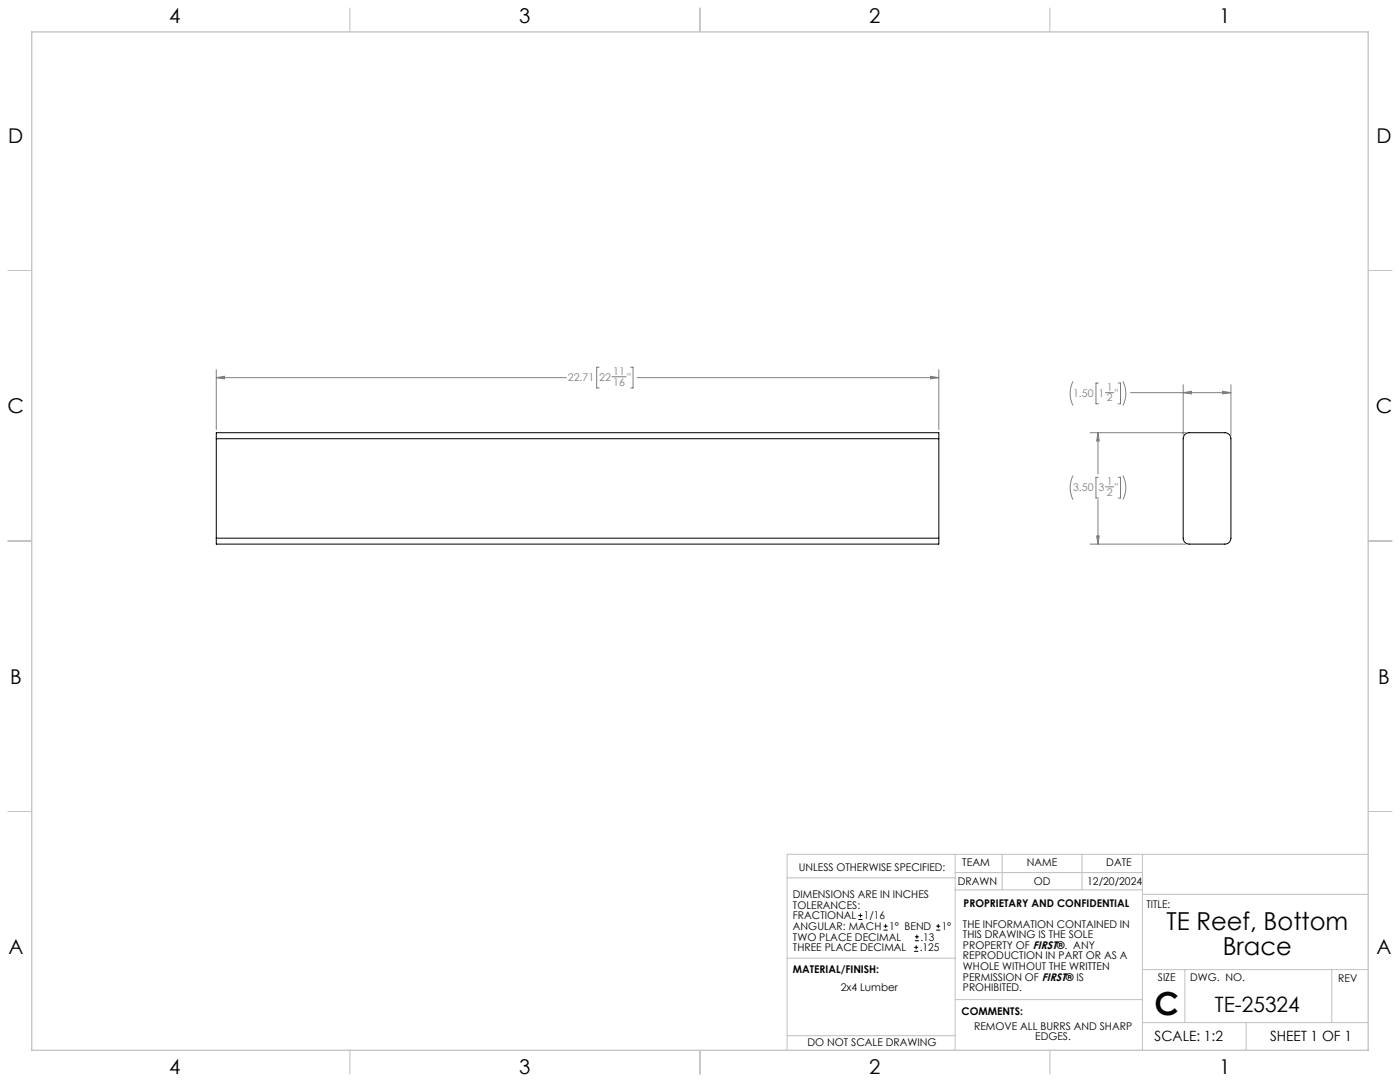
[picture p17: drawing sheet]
<svg xmlns="http://www.w3.org/2000/svg" width="559mm" height="432mm" viewBox="0 0 559 432" stroke-linecap="round" stroke-linejoin="round" font-family="sans-serif">
<defs><g id="words">
<text font-size="12.7" x="460.9" y="405.2">C</text>
<g font-size="9.9">
<text x="465.6" y="371.2">TE Reef, Bottom</text>
<text x="488.1" y="381.1">Brace</text>
</g>
<text font-size="8.5" x="484.9" y="404">TE-25324</text>
<g font-size="8.1">
<text x="67.6" y="9.3">4</text>
<text x="207.3" y="9.3">3</text>
<text x="347" y="9.3">2</text>
<text x="486.7" y="9.3">1</text>
<text x="3.3" y="57">D</text>
<text x="549.4" y="57">D</text>
<text x="3" y="164.9">C</text>
<text x="549.1" y="164.9">C</text>
<text x="4" y="272.9">B</text>
<text x="550.1" y="272.9">B</text>
<text x="3.3" y="380.8">A</text>
<text x="549.4" y="380.8">A</text>
<text x="67.6" y="428.4">4</text>
<text x="207.3" y="428.4">3</text>
<text x="347" y="428.4">2</text>
<text x="486.7" y="428.4">1</text>
</g>
<g font-size="5.6">
<text x="460.9" y="415.2">SCALE: 1:2</text>
<text x="507" y="415.2">SHEET 1 OF 1</text>
</g>
<g font-size="4.2" fill="#808080">
<text x="244.8" y="149.7">11</text>
<text x="226.7" y="152">22.71</text>
<text x="239.2" y="152">22</text>
<text x="244.8" y="153.9">16</text>
<text x="250.4" y="152">&quot;</text>
<text x="428.3" y="158.3">1.50</text>
<text x="438.4" y="158.3">1</text>
<text x="441.7" y="156">1</text>
<text x="441.7" y="160.2">2</text>
<text x="445" y="158.3">&quot;</text>
<text x="428.3" y="195.9">3.50</text>
<text x="438.4" y="195.9">3</text>
<text x="441.7" y="193.6">1</text>
<text x="441.7" y="197.8">2</text>
<text x="445" y="195.9">&quot;</text>
</g>
<g font-size="4.2">
<text x="318.8" y="347.7">UNLESS OTHERWISE SPECIFIED:</text>
<text x="384.1" y="345.5">TEAM</text>
<text x="409.9" y="345.7">NAME</text>
<text x="441.6" y="345.7">DATE</text>
<text x="382.3" y="353.3">DRAWN</text>
<text x="412.6" y="353.3">OD</text>
<text x="433.9" y="353.3">12/20/2024</text>
<text x="316.5" y="358.5">DIMENSIONS ARE IN INCHES</text>
<text x="316.5" y="362.7">TOLERANCES:</text>
<text x="384.6" y="361.9">PROPRIETARY AND CONFIDENTIAL</text>
<text x="457.6" y="362.3">TITLE:</text>
<text x="316.5" y="371.2">ANGULAR: MACH</text>
<text x="316.5" y="366.9">FRACTIONAL</text>
<text x="344.8" y="366.9">1/16</text>
<text x="354.9" y="371.2">1° BEND</text>
<text x="375.9" y="371.2">1°</text>
<text x="384.4" y="370.2">THE INFORMATION CONTAINED IN</text>
<text x="316.5" y="375.4">TWO PLACE DECIMAL</text>
<text x="367.4" y="375.4">.13</text>
<text x="384.4" y="374.4">THIS DRAWING IS THE SOLE</text>
<text x="316.5" y="379.6">THREE PLACE DECIMAL</text>
<text x="367.1" y="379.6">.125</text>
<text x="384.4" y="378.6">PROPERTY OF FIRST®. ANY</text>
<text x="384.4" y="382.9">REPRODUCTION IN PART OR AS A</text>
<text x="316.5" y="388.4">MATERIAL/FINISH:</text>
<text x="384.4" y="387.1">WHOLE WITHOUT THE WRITTEN</text>
<text x="335.5" y="395.6">2x4 Lumber</text>
<text x="384.4" y="391.3">PERMISSION OF FIRST® IS</text>
<text x="384.4" y="395.6">PROHIBITED.</text>
<text x="462.2" y="391.3">SIZE</text>
<text x="475.1" y="391.3">DWG. NO.</text>
<text x="534.1" y="391.8">REV</text>
<text x="383.8" y="405.1">COMMENTS:</text>
<text x="388.8" y="410.9">REMOVE ALL BURRS AND SHARP</text>
<text x="322.3" y="417.6">DO NOT SCALE DRAWING</text>
<text x="413.2" y="415.2">EDGES.</text>
</g>
</g></defs>
<g fill="none" stroke="#c0c0c0" stroke-width=".4">
<path d="M139.7 3.2v9.5M279.4 3.2v9.5M419.1 3.2v9.5M3.1 107.9h9.6M546.1 107.9h9.5M3.1 215.9h9.6M546.1 215.9h9.5M3.1 323.8h9.6M546.1 323.8h9.5M314.2 350.3h67M381.2 340.9v78.2M381.2 355.1h74.8"/>
<path d="M381.2 348.2h74.8M400 340.9v14.2M431.9 340.9v14.2M456 340.9v78.2M456 356.9h90.1M546.1 340.9h-231.9v78.2M314.2 382.4h67.2M381.2 398.9h74.8M456 387h90.1M472.9 387v21.1M531.6 387v21.1M139.7 419.1v9.6"/>
<path d="M279.4 419.1v9.6M314.2 413.3h67M419.1 419.1v9.6M456 408.1h90.1M497.4 408.1v11"/>
</g>
<path d="M12.7 12.7h533.4v406.4h-533.4z" fill="none" stroke="#c0c0c0" stroke-width=".5"/>
<path d="M86.3 175.1v-2.4h288.4v2.4M86.3 175.1h288.4M86.3 175.1v39.7M374.7 175.1v39.7M472.9 173.4l1.7-.7h14.3a2.41 2.41 0 0 1 2.4 2.4v39.7a2.41 2.41 0 0 1-2.4 2.3h-14.3a2.35 2.35 0 0 1-2.3-2.3v-39.7zM86.3 214.8v2.3h288.4v-2.3M86.3 214.8h288.4" fill="none" stroke="#000" stroke-width=".4"/>
<g fill="none" stroke="#808080" stroke-width=".4">
<path d="M86.3 150.7l3.3-.5v1zM86.3 147.5v23.9M86.3 150.7h139.7M239.1 146.5h-.9v8.3h.9M244.3 150.4h5.6M251.7 146.5h1v8.3h-1M254.3 150.7h120.4M371.4 150.2l3.3 .5-3.3 .5zM374.7 147.5v23.9M428.3 152.2a10.7 10.7 0 0 0 0 9.6M438.4 152.9h-1v8.2h1M441.2 156.7h3.3"/>
<path d="M446.3 152.9h1v8.2h-1M448.2 152.2a10.4 10.4 0 0 1 0 9.6M451.3 156.7h40M472.3 156.7l3.2-.5v1zM472.3 153.5v20.3M488 156.2l3.3 .5-3.3 .5zM491.3 153.5v20.3M435.1 172.7h38.3M438.3 172.7l.4 3.3h-1zM438.3 172.7v16.5M428.3 189.8a10.7 10.7 0 0 0 0 9.6M438.3 199.4v17.7"/>
<path d="M438.4 190.5h-1v8.3h1M441.2 194.3h3.3M446.3 190.5h1v8.3h-1M448.2 189.8a10.5 10.5 0 0 1 0 9.6M435.1 217.1h38.3M437.7 213.9h1l-.4 3.2z"/>
</g>
<path d="M86.3 150.7l3.3-.5v1zM371.4 150.2l3.3 .5-3.3 .5zM438.3 172.7l.4 3.3h-1zM437.7 213.9h1l-.4 3.2zM488 156.2l3.3 .5-3.3 .5zM472.3 156.7l3.2-.5v1z" fill="#808080"/>
<g fill="none" stroke="#000" stroke-width=".4">
<path d="M342.6 367h1.6M342.6 365.4h1.6M343.4 364.6v1.5M352.7 371.2h1.6M352.7 369.6h1.6M353.5 368.8v1.6M364.9 379.7h1.6M364.9 378.1h1.6M365.2 375.4h1.6M365.2 373.8h1.6M365.7 377.3v1.5M366 373v1.6"/>
<path d="M373.7 371.2h1.6M373.7 369.6h1.6M374.5 368.8v1.6"/>
</g>
<use href="#words"/>
</svg>
